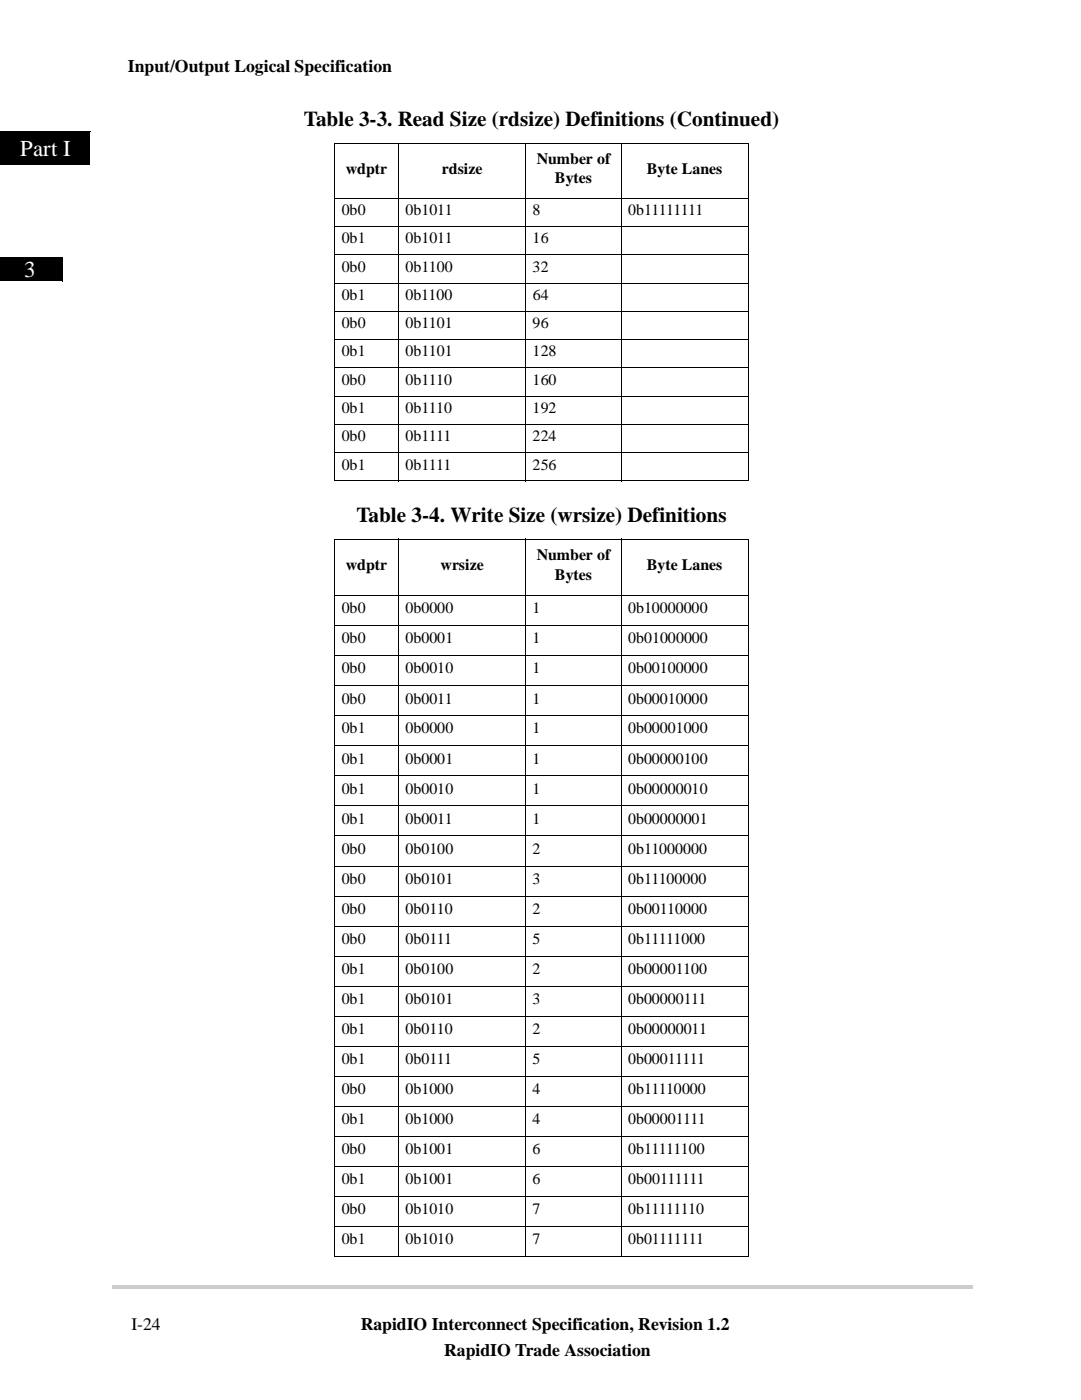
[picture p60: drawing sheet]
<svg xmlns="http://www.w3.org/2000/svg" width="205mm" height="266mm" viewBox="0 0 205 266" stroke-linecap="round" stroke-linejoin="round" font-family="sans-serif">
<defs><g id="words">
<g font-size="4.3" fill="#fff">
<text x="3.8" y="29.6">Part I</text>
<text x="4.6" y="52.6">3</text>
</g>
<g font-size="4">
<text x="57.6" y="23.9">Table 3-3. Read Size (rdsize) Definitions (Continued)</text>
<text x="67.6" y="99">Table 3-4. Write Size (wrsize) Definitions</text>
</g>
<g font-size="3.3">
<text x="24.2" y="13.7">Input/Output Logical Specification</text>
<text x="24.9" y="252.3">I-24</text>
<text x="68.4" y="252.3">RapidIO Interconnect Specification, Revision 1.2</text>
<text x="84.2" y="257.3">RapidIO Trade Association</text>
</g>
<g font-size="3">
<text x="65.6" y="33">wdptr</text>
<text x="83.8" y="33">rdsize</text>
<text x="101.8" y="31.1">Number of</text>
<text x="105.2" y="34.8">Bytes</text>
<text x="122.7" y="33">Byte Lanes</text>
<text x="64.8" y="40.8">0b0</text>
<text x="76.9" y="40.8">0b1011</text>
<text x="101" y="40.8">8</text>
<text x="119.1" y="40.8">0b11111111</text>
<text x="64.8" y="46.2">0b1</text>
<text x="76.9" y="46.2">0b1011</text>
<text x="101" y="46.2">16</text>
<text x="64.8" y="51.5">0b0</text>
<text x="76.9" y="51.5">0b1100</text>
<text x="101" y="51.5">32</text>
<text x="64.8" y="56.9">0b1</text>
<text x="76.9" y="56.9">0b1100</text>
<text x="101" y="56.9">64</text>
<text x="64.8" y="62.3">0b0</text>
<text x="76.9" y="62.3">0b1101</text>
<text x="101" y="62.3">96</text>
<text x="64.8" y="67.6">0b1</text>
<text x="76.9" y="67.6">0b1101</text>
<text x="101" y="67.6">128</text>
<text x="64.8" y="73">0b0</text>
<text x="76.9" y="73">0b1110</text>
<text x="101" y="73">160</text>
<text x="64.8" y="78.3">0b1</text>
<text x="64.8" y="83.7">0b0</text>
<text x="76.9" y="78.3">0b1110</text>
<text x="76.9" y="83.7">0b1111</text>
<text x="101" y="78.3">192</text>
<text x="101" y="83.7">224</text>
<text x="64.8" y="89.1">0b1</text>
<text x="76.9" y="89.1">0b1111</text>
<text x="101" y="89.1">256</text>
<text x="101.8" y="106.3">Number of</text>
<text x="65.6" y="108.2">wdptr</text>
<text x="83.5" y="108.2">wrsize</text>
<text x="105.2" y="110">Bytes</text>
<text x="122.7" y="108.2">Byte Lanes</text>
<text x="64.8" y="116.4">0b0</text>
<text x="76.9" y="116.4">0b0000</text>
<text x="101" y="116.4">1</text>
<text x="119.1" y="116.4">0b10000000</text>
<text x="64.8" y="122.1">0b0</text>
<text x="76.9" y="122.1">0b0001</text>
<text x="101" y="122.1">1</text>
<text x="119.1" y="122.1">0b01000000</text>
<text x="64.8" y="127.8">0b0</text>
<text x="76.9" y="127.8">0b0010</text>
<text x="101" y="127.8">1</text>
<text x="119.1" y="127.8">0b00100000</text>
<text x="64.8" y="133.5">0b0</text>
<text x="76.9" y="133.5">0b0011</text>
<text x="101" y="133.5">1</text>
<text x="119.1" y="133.5">0b00010000</text>
<text x="64.8" y="139.2">0b1</text>
<text x="76.9" y="139.2">0b0000</text>
<text x="101" y="139.2">1</text>
<text x="119.1" y="139.2">0b00001000</text>
<text x="64.8" y="144.9">0b1</text>
<text x="76.9" y="144.9">0b0001</text>
<text x="101" y="144.9">1</text>
<text x="119.1" y="144.9">0b00000100</text>
<text x="64.8" y="150.6">0b1</text>
<text x="76.9" y="150.6">0b0010</text>
<text x="101" y="150.6">1</text>
<text x="119.1" y="150.6">0b00000010</text>
<text x="64.8" y="156.3">0b1</text>
<text x="64.8" y="162">0b0</text>
<text x="76.9" y="156.3">0b0011</text>
<text x="76.9" y="162">0b0100</text>
<text x="101" y="162">2</text>
<text x="101" y="156.3">1</text>
<text x="119.1" y="162">0b11000000</text>
<text x="119.1" y="156.3">0b00000001</text>
<text x="64.8" y="167.7">0b0</text>
<text x="76.9" y="167.7">0b0101</text>
<text x="101" y="167.7">3</text>
<text x="119.1" y="167.7">0b11100000</text>
<text x="64.8" y="173.4">0b0</text>
<text x="76.9" y="173.4">0b0110</text>
<text x="101" y="173.4">2</text>
<text x="119.1" y="173.4">0b00110000</text>
<text x="64.8" y="179.1">0b0</text>
<text x="76.9" y="179.1">0b0111</text>
<text x="101" y="179.1">5</text>
<text x="119.1" y="179.1">0b11111000</text>
<text x="64.8" y="184.8">0b1</text>
<text x="76.9" y="184.8">0b0100</text>
<text x="101" y="184.8">2</text>
<text x="119.1" y="184.8">0b00001100</text>
<text x="64.8" y="190.4">0b1</text>
<text x="76.9" y="190.4">0b0101</text>
<text x="101" y="190.4">3</text>
<text x="119.1" y="190.4">0b00000111</text>
<text x="64.8" y="196.2">0b1</text>
<text x="76.9" y="196.2">0b0110</text>
<text x="101" y="196.2">2</text>
<text x="119.1" y="196.2">0b00000011</text>
<text x="64.8" y="201.9">0b1</text>
<text x="76.9" y="201.9">0b0111</text>
<text x="101" y="201.9">5</text>
<text x="119.1" y="201.9">0b00011111</text>
<text x="64.8" y="207.5">0b0</text>
<text x="76.9" y="207.5">0b1000</text>
<text x="101" y="207.5">4</text>
<text x="119.1" y="207.5">0b11110000</text>
<text x="64.8" y="213.3">0b1</text>
<text x="76.9" y="213.3">0b1000</text>
<text x="101" y="213.3">4</text>
<text x="119.1" y="213.3">0b00001111</text>
<text x="64.8" y="218.9">0b0</text>
<text x="76.9" y="218.9">0b1001</text>
<text x="101" y="218.9">6</text>
<text x="119.1" y="218.9">0b11111100</text>
<text x="64.8" y="224.6">0b1</text>
<text x="76.9" y="224.6">0b1001</text>
<text x="101" y="224.6">6</text>
<text x="119.1" y="224.6">0b00111111</text>
<text x="64.8" y="230.4">0b0</text>
<text x="76.9" y="230.4">0b1010</text>
<text x="101" y="230.4">7</text>
<text x="119.1" y="230.4">0b11111110</text>
<text x="64.8" y="236">0b1</text>
<text x="76.9" y="236">0b1010</text>
<text x="101" y="236">7</text>
<text x="119.1" y="236">0b01111111</text>
</g>
</g></defs>
<g fill="#ccc">
<path d="M21.2 243.9h.4v.7h-.4z"/>
<path d="M21.6 243.9h162.9v.7h-162.9z"/>
</g>
<path d="M-.1 24.9h17.1v6.2h-17.1zM-.1 48.8h11.9v4.4h-11.9z" fill="#000"/>
<g fill="none" stroke="#000" stroke-width=".19">
<path d="M-.1 24.9h17.2M-.1 31.1h17.1M17 24.9v6.3M63.4 27.2h78.6M63.4 37.6h78.6M63.5 27.3v63.9M75.6 27.2v64.1M99.7 27.2v64.1M117.8 27.2v64.1M141.9 27.3v63.9M-.1 48.8h12.1M-.1 53.3h12"/>
<path d="M11.9 48.8v4.6M63.4 43h78.6M63.4 48.4h78.6M63.4 53.7h78.6M63.4 59.1h78.6M63.4 64.5h78.6M63.4 69.8h78.6M63.4 75.2h78.6M63.4 80.5h78.6M63.4 85.9h78.6M63.4 91.3h78.6M63.4 102.3h78.6"/>
<path d="M63.4 113.1h78.6M63.4 118.7h78.6M63.5 102.4v135.9M75.6 102.2v136.3M99.7 102.2v136.3M117.8 102.2v136.3M141.9 102.4v135.9M63.4 124.4h78.6M63.4 130.1h78.6M63.4 135.8h78.6M63.4 141.5h78.6M63.4 147.2h78.6"/>
<path d="M63.4 152.9h78.6M63.4 158.6h78.6M63.4 164.3h78.6M63.4 170h78.6M63.4 175.7h78.6M63.4 181.4h78.6M63.4 187.1h78.6M63.4 192.8h78.6M63.4 198.5h78.6M63.4 204.2h78.6M63.4 209.9h78.6M63.4 215.6h78.6"/>
<path d="M63.4 221.3h78.6M63.4 227h78.6M63.4 232.7h78.6M63.4 238.4h78.6"/>
</g>
<use href="#words"/>
</svg>
